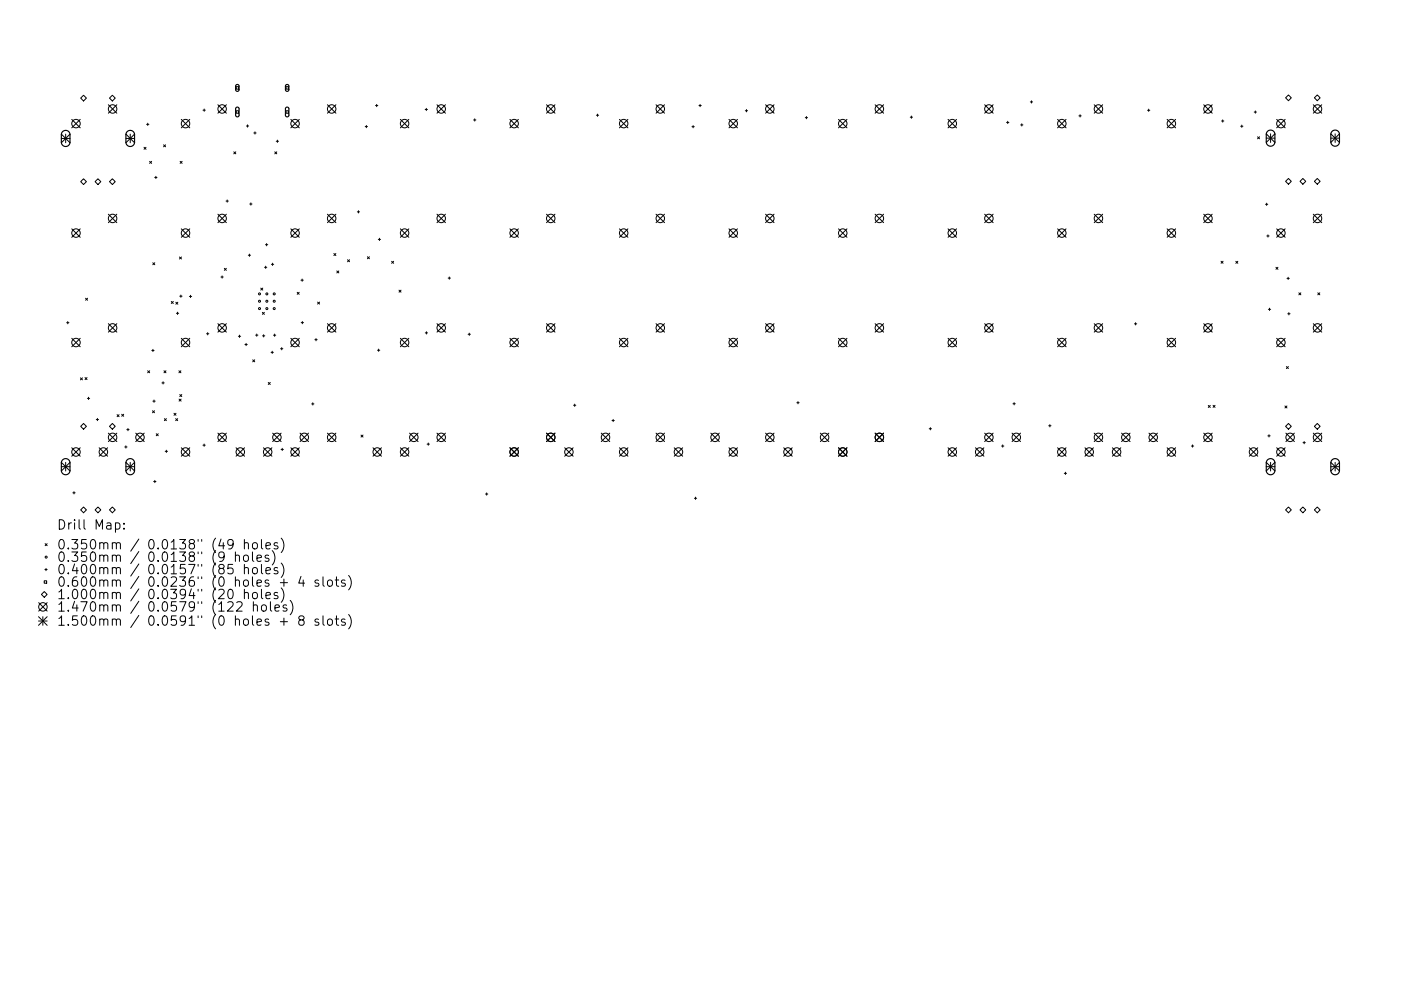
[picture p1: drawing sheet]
<svg xmlns="http://www.w3.org/2000/svg" width="297mm" height="210mm" viewBox="0 0 297 210" stroke-linecap="round" stroke-linejoin="round" font-family="sans-serif">
<defs><g id="words">
<g font-size="2.8">
<text x="12" y="112.4">Drill Map:</text>
<text x="12" y="116.6">0.350mm / 0.0138&quot; (49 holes)</text>
<text x="12" y="119.2">0.350mm / 0.0138&quot; (9 holes)</text>
<text x="12" y="121.8">0.400mm / 0.0157&quot; (85 holes)</text>
<text x="12" y="124.5">0.600mm / 0.0236&quot; (0 holes + 4 slots)</text>
<text x="12" y="127.1">1.000mm / 0.0394&quot; (20 holes)</text>
<text x="12" y="129.8">1.470mm / 0.0579&quot; (122 holes)</text>
<text x="12" y="132.8">1.500mm / 0.0591&quot; (0 holes + 8 slots)</text>
</g>
</g></defs>
<g fill="none" stroke="#000" stroke-width=".21">
<path d="M50.1 18.4h.5v.5h-.5zM60.6 18.4h.5v.5h-.5zM13 28.5l1.8 1.8M13 29.4h1.8M13.9 28.5v1.8M14.8 28.5l-1.8 1.8M15.2 25.3l1.8 1.8M17 25.3l-1.8 1.8M17.1 38.5l.6-.6 .6 .6-.6 .7zM17.7 20.2l.6 .6-.6 .6-.6-.6zM20.2 38.5l.6-.6 .6 .6-.6 .7zM23 22.2l1.8 1.8"/>
<path d="M23.2 38.5l.6-.6 .6 .6-.6 .7zM23.8 20.2l.6 .6-.6 .6-.6-.6zM24.8 22.2l-1.8 1.8M26.7 29.4h1.8M26.7 28.5l1.8 1.8M27.6 28.5v1.8M28.5 28.5l-1.8 1.8M30.5 31.3l.5 .4M31 31.3l-.5 .4M31.1 26.4h.5M31.3 26.1v.5M31.7 34.2l.4 .5"/>
<path d="M32.1 34.2l-.4 .5M32.8 37.6h.5M33 37.4v.5M34.7 30.7l.4 .5M35.1 30.7l-.4 .5M38.2 34.2l.4 .5M38.4 25.3l1.8 1.8M38.6 34.2l-.4 .5M40.2 25.3l-1.8 1.8M43 23.4h.5M43.3 23.1v.5M46.2 22.2l1.8 1.8"/>
<path d="M48 22.2l-1.8 1.8M49.6 32.2l.4 .4M50 32.2l-.4 .4M50.1 23.5h.5v.5h-.5zM52.2 26.7h.5M52.5 26.5v.5M53.8 28.2h.5M54.1 28v.5M58.3 32.2l.4 .4M58.6 30h.5M58.7 32.2l-.4 .4M58.8 29.7v.5"/>
<path d="M60.6 23.5h.5v.5h-.5zM61.7 25.3l1.8 1.8M63.5 25.3l-1.8 1.8M69.4 22.2l1.8 1.8M71.2 22.2l-1.8 1.8M77.4 26.9h.5M77.7 26.6v.5M79.6 22.4h.5M79.9 22.2v.4M84.9 25.3l1.8 1.8M86.7 25.3l-1.8 1.8M90.1 23.2h.5"/>
<path d="M90.4 23v.5M92.6 22.2l1.8 1.8M94.4 22.2l-1.8 1.8M100.4 25.5h.5M100.7 25.2v.5M108.1 25.3l1.8 1.8M109.9 25.3l-1.8 1.8M115.9 22.2l1.8 1.8M117.7 22.2l-1.8 1.8M126.4 24.4h.5M126.7 24.2v.5M131.3 25.3l1.8 1.8"/>
<path d="M133.1 25.3l-1.8 1.8M139.1 22.2l1.8 1.8M140.9 22.2l-1.8 1.8M146.7 26.9h.5M147 26.6v.5M148.2 22.4h.5M148.4 22.2v.4M154.6 25.3l1.8 1.8M156.4 25.3l-1.8 1.8M158 23.5h.5M158.3 23.3v.4M162.3 22.2l1.8 1.8"/>
<path d="M164.1 22.2l-1.8 1.8M170.7 25h.5M171 24.7v.5M177.8 25.3l1.8 1.8M179.6 25.3l-1.8 1.8M185.5 22.2l1.8 1.8M187.3 22.2l-1.8 1.8M193 24.9h.5M193.2 24.6v.5M201 25.3l1.8 1.8M202.8 25.3l-1.8 1.8M208.8 22.2l1.8 1.8"/>
<path d="M210.6 22.2l-1.8 1.8M213.4 26h.5M213.7 25.7v.5M216.4 26.5h.5M216.6 26.3v.4M218.4 21.6h.5M218.7 21.4v.5M224.2 25.3l1.8 1.8M226 25.3l-1.8 1.8M228.8 24.6h.4M229 24.3v.5M232 22.2l1.8 1.8"/>
<path d="M233.8 22.2l-1.8 1.8M243.3 23.4h.5M243.5 23.2v.4M247.5 25.3l1.8 1.8M249.3 25.3l-1.8 1.8M255.2 22.2l1.8 1.8M257 22.2l-1.8 1.8M259 25.7h.5M259.2 25.4v.5M263 26.8h.5M263.3 26.5v.5M265.9 23.8h.5"/>
<path d="M266.2 23.5v.5M266.6 29l.5 .5M267.1 29l-.5 .5M268.5 28.4l1.8 1.8M268.5 29.3h1.8M269.4 28.4v1.8M270.3 28.4l-1.8 1.8M270.7 25.3l1.8 1.8M272.5 25.3l-1.8 1.8M273.2 20.1l.6 .7-.6 .6-.6-.6zM273.2 37.9l.6 .6-.6 .6-.6-.6zM276.2 37.9l.6 .6-.6 .6-.6-.6z"/>
<path d="M278.4 22.2l1.8 1.8M279.3 20.1l.6 .7-.6 .6-.6-.6zM279.3 37.9l.6 .6-.6 .6-.6-.6zM280.2 22.2l-1.8 1.8M282.2 29.3h1.8M282.2 28.4l1.8 1.8M283.1 28.4v1.8M284 28.4l-1.8 1.8M15.2 48.6l1.8 1.7M17 48.6l-1.8 1.7M23 45.4l1.8 1.8M24.8 45.4l-1.8 1.8"/>
<path d="M32.4 55.7l.4 .5M32.8 55.7l-.4 .5M38.1 54.5l.4 .5M38.4 48.6l1.8 1.7M38.5 54.5l-.4 .5M40.2 48.6l-1.8 1.7M46.2 45.4l1.8 1.8M46.8 58.8h.5M47.1 58.5v.5M47.6 56.9l.4 .5M47.9 42.7h.5M48 56.9l-.4 .5"/>
<path d="M48 45.4l-1.8 1.8M48.2 42.4v.5M52.6 54.2h.5M52.9 53.9v.5M52.9 43.3h.5M53.2 43v.5M56.1 56.7h.5M56.3 51.9h.5M56.3 56.5v.5M56.5 51.7v.5M57.5 56.1h.5M57.8 55.8v.5"/>
<path d="M61.7 48.6l1.8 1.7M63.5 48.6l-1.8 1.7M63.8 59.4h.5M64.1 59.2v.5M69.4 45.4l1.8 1.8M70.8 53.8l.4 .4M71.2 53.8l-.4 .4M71.2 45.4l-1.8 1.8M71.4 57.5l.4 .4M71.8 57.5l-.4 .4M73.7 55.1l.4 .4M74.1 55.1l-.4 .4"/>
<path d="M75.8 44.9h.4M76 44.7v.5M77.9 54.5l.4 .4M78.3 54.5l-.4 .4M80.2 50.8h.5M80.4 50.5v.5M83 55.4l.5 .5M83.5 55.4l-.5 .5M84.9 48.6l1.8 1.7M86.7 48.6l-1.8 1.7M92.6 45.4l1.8 1.8M94.4 45.4l-1.8 1.8"/>
<path d="M95 59h.5M95.3 58.8v.4M108.1 48.6l1.8 1.7M109.9 48.6l-1.8 1.7M115.9 45.4l1.8 1.8M117.7 45.4l-1.8 1.8M131.3 48.6l1.8 1.7M133.1 48.6l-1.8 1.7M139.1 45.4l1.8 1.8M140.9 45.4l-1.8 1.8M154.6 48.6l1.8 1.7M156.4 48.6l-1.8 1.7"/>
<path d="M162.3 45.4l1.8 1.8M164.1 45.4l-1.8 1.8M177.8 48.6l1.8 1.7M179.6 48.6l-1.8 1.7M185.5 45.4l1.8 1.8M187.3 45.4l-1.8 1.8M201 48.6l1.8 1.7M202.8 48.6l-1.8 1.7M208.8 45.4l1.8 1.8M210.6 45.4l-1.8 1.8M224.2 48.6l1.8 1.7M226 48.6l-1.8 1.7"/>
<path d="M232 45.4l1.8 1.8M233.8 45.4l-1.8 1.8M247.5 48.6l1.8 1.7M249.3 48.6l-1.8 1.7M255.2 45.4l1.8 1.8M257 45.4l-1.8 1.8M258.9 55.4l.4 .5M259.3 55.4l-.4 .5M262 55.4l.4 .5M262.4 55.4l-.4 .5M268.3 43.3h.5M268.6 43.1v.5"/>
<path d="M268.6 50.1h.5M268.8 49.8v.5M270.5 56.7l.5 .4M270.7 48.6l1.8 1.7M271 56.7l-.5 .4M272.5 48.6l-1.8 1.7M272.9 59.1h.5M273.1 58.8v.5M278.4 45.4l1.8 1.8M280.2 45.4l-1.8 1.8M14.1 68.5h.5M14.4 68.2v.5"/>
<path d="M15.2 71.8l1.8 1.8M17 71.8l-1.8 1.8M18.1 63.3l.5 .4M18.6 63.3l-.5 .4M23 68.7l1.8 1.8M24.8 68.7l-1.8 1.8M31.3 78.7l.4 .4M31.7 78.7l-.4 .4M32.2 74.4h.5M32.4 74.1v.5M34.8 78.7l.4 .4M35.2 78.7l-.4 .4"/>
<path d="M36.3 64l.4 .4M36.7 64l-.4 .4M37.3 64.1l.4 .4M37.4 66.5h.5M37.6 66.2v.5M37.7 64.1l-.4 .4M37.9 78.7l.5 .4M38.1 62.8h.5M38.4 62.6v.5M38.4 78.7l-.5 .4M38.4 71.8l1.8 1.8M40.1 62.9h.5"/>
<path d="M40.2 71.8l-1.8 1.8M40.4 62.6v.5M43.8 70.8h.5M44 70.6v.5M46.2 68.7l1.8 1.8M48 68.7l-1.8 1.8M50.5 71.3h.5M50.8 71.1v.5M51.9 73.1h.5M52.2 72.9v.4M53.6 76.3l.4 .5M54 76.3l-.4 .5"/>
<path d="M54.2 71.1h.5M54.4 70.9v.4M55.3 61.1l.4 .5M55.6 66.3l.5 .4M55.7 71.3h.4M55.7 61.1l-.4 .5M55.9 71v.5M56.1 66.3l-.5 .4M57.5 74.8h.5M57.7 74.5v.5M58 71.1h.5M58.2 70.9v.5"/>
<path d="M59.5 74h.5M59.7 73.7v.5M61.7 71.8l1.8 1.8M63 62l.4 .4M63.4 62l-.4 .4M63.5 71.8l-1.8 1.8M63.9 68.5h.5M64.1 68.2v.5M66.8 72.1h.4M67 71.8v.5M67.3 64.1l.5 .4M67.8 64.1l-.5 .4"/>
<path d="M69.4 68.7l1.8 1.8M71.2 68.7l-1.8 1.8M80 74.3h.5M80.3 74.1v.5M84.6 61.6l.4 .4M84.9 71.8l1.8 1.8M85 61.6l-.4 .4M86.7 71.8l-1.8 1.8M90.2 70.6h.5M90.4 70.4v.5M92.6 68.7l1.8 1.8M94.4 68.7l-1.8 1.8"/>
<path d="M99.2 70.9h.5M99.5 70.7v.5M108.1 71.8l1.8 1.8M109.9 71.8l-1.8 1.8M115.9 68.7l1.8 1.8M117.7 68.7l-1.8 1.8M131.3 71.8l1.8 1.8M133.1 71.8l-1.8 1.8M139.1 68.7l1.8 1.8M140.9 68.7l-1.8 1.8M154.6 71.8l1.8 1.8M156.4 71.8l-1.8 1.8"/>
<path d="M162.3 68.7l1.8 1.8M164.1 68.7l-1.8 1.8M177.8 71.8l1.8 1.8M179.6 71.8l-1.8 1.8M185.5 68.7l1.8 1.8M187.3 68.7l-1.8 1.8M201 71.8l1.8 1.8M202.8 71.8l-1.8 1.8M208.8 68.7l1.8 1.8M210.6 68.7l-1.8 1.8M224.2 71.8l1.8 1.8M226 71.8l-1.8 1.8"/>
<path d="M232 68.7l1.8 1.8M233.8 68.7l-1.8 1.8M240.5 68.7h.5M240.8 68.5v.5M247.5 71.8l1.8 1.8M249.3 71.8l-1.8 1.8M255.2 68.7l1.8 1.8M257 68.7l-1.8 1.8M268.9 65.6h.5M269.2 65.4v.5M270.7 71.8l1.8 1.8M272.5 71.8l-1.8 1.8"/>
<path d="M272.7 77.8l.5 .4M273 66.6h.5M273.2 77.8l-.5 .4M273.3 66.3v.5M275.4 62.1l.4 .5M275.8 62.1l-.4 .5M278.4 68.7l1.8 1.8M279.4 62.1l.4 .5M279.8 62.1l-.4 .5M280.2 68.7l-1.8 1.8M13 98.1l1.8 1.8M13 99h1.8"/>
<path d="M13.9 98.1v1.8M14.8 98.1l-1.8 1.8M15.2 95l1.8 1.8M17 95l-1.8 1.8M17.1 80.2l.4 .4M17.1 90.5l.6-.7 .6 .7-.6 .6zM17.5 80.2l-.4 .4M18 80.1l.5 .4M18.5 80.1l-.5 .4M18.5 84.5h.5M18.8 84.3v.5M20.4 89h.5"/>
<path d="M20.7 88.8v.5M21 95l1.8 1.8M22.8 95l-1.8 1.8M23 91.9l1.8 1.8M23.2 90.5l.6-.7 .6 .7-.6 .6zM24.8 91.9l-1.8 1.8M24.8 88l.5 .4M25.3 88l-.5 .4M25.8 87.9l.4 .4M26.2 87.9l-.4 .4M26.4 94.8h.5M26.7 94.6v.5"/>
<path d="M26.7 99h1.8M26.7 98.1l1.8 1.8M26.9 91.1h.5M27.1 90.9v.5M27.6 98.1v1.8M28.5 98.1l-1.8 1.8M28.8 91.9l1.8 1.8M30.6 91.9l-1.8 1.8M32.3 87.1l.5 .5M32.4 85.1h.5M32.7 84.9v.5M32.8 87.1l-.5 .5"/>
<path d="M33.1 92l.5 .5M33.6 92l-.5 .5M34.3 81.2h.5M34.6 81v.5M34.8 88.8l.5 .4M35 95.8h.5M35.3 95.5v.5M35.3 88.8l-.5 .4M36.9 87.7l.4 .4M37.2 88.8l.5 .4M37.3 87.7l-.4 .4M37.7 88.8l-.5 .4"/>
<path d="M38 84.7l.4 .4M38.1 83.7l.4 .4M38.4 84.7l-.4 .4M38.4 95l1.8 1.8M38.5 83.7l-.4 .4M40.2 95l-1.8 1.8M43 94.5h.5M43.3 94.2v.5M46.2 91.9l1.8 1.8M48 91.9l-1.8 1.8M50 95l1.8 1.8M51.8 95l-1.8 1.8"/>
<path d="M55.9 95l1.8 1.8M56.9 81.1l.4 .5M57.3 81.1l-.4 .5M57.7 95l-1.8 1.8M57.8 91.9l1.8 1.8M59.6 95.4h.5M59.6 91.9l-1.8 1.8M59.8 95.1v.5M61.7 95l1.8 1.8M63.5 95l-1.8 1.8M63.6 91.9l1.8 1.8M65.4 91.9l-1.8 1.8"/>
<path d="M66.1 85.7h.5M66.3 85.5v.4M69.4 91.9l1.8 1.8M71.2 91.9l-1.8 1.8M76.5 92.3l.5 .4M77 92.3l-.5 .4M79.1 95l1.8 1.8M80.9 95l-1.8 1.8M84.9 95l1.8 1.8M86.7 95l-1.8 1.8M86.8 91.9l1.8 1.8M88.6 91.9l-1.8 1.8"/>
<path d="M90.6 94.2h.4M90.8 94v.5M92.6 91.9l1.8 1.8M94.4 91.9l-1.8 1.8M108.1 95l1.8 1.8M109.9 95l-1.8 1.8M115.9 91.9l1.8 1.8M117.7 91.9l-1.8 1.8M119.7 95l1.8 1.8M121.5 95l-1.8 1.8M121.6 86h.5M121.8 85.7v.5"/>
<path d="M127.5 91.9l1.8 1.8M129.3 91.9l-1.8 1.8M129.8 89.2h.4M130 89v.5M131.3 95l1.8 1.8M133.1 95l-1.8 1.8M139.1 91.9l1.8 1.8M140.9 91.9l-1.8 1.8M142.9 95l1.8 1.8M144.7 95l-1.8 1.8M150.7 91.9l1.8 1.8M152.5 91.9l-1.8 1.8"/>
<path d="M154.6 95l1.8 1.8M156.4 95l-1.8 1.8M162.3 91.9l1.8 1.8M164.1 91.9l-1.8 1.8M166.2 95l1.8 1.8M168 95l-1.8 1.8M168.9 85.4h.5M169.2 85.2v.5M173.9 91.9l1.8 1.8M175.7 91.9l-1.8 1.8M177.8 95l1.8 1.8M179.6 95l-1.8 1.8"/>
<path d="M185.5 91.9l1.8 1.8M187.3 91.9l-1.8 1.8M197 91h.5M197.3 90.7v.5M201 95l1.8 1.8M202.8 95l-1.8 1.8M206.8 95l1.8 1.8M208.6 95l-1.8 1.8M208.8 91.9l1.8 1.8M210.6 91.9l-1.8 1.8M212.3 94.6h.5M212.6 94.4v.5"/>
<path d="M214.6 91.9l1.8 1.8M214.8 85.7h.5M215 85.4v.5M216.4 91.9l-1.8 1.8M222.3 90.3h.5M222.6 90.1v.5M224.2 95l1.8 1.8M226 95l-1.8 1.8M230 95l1.8 1.8M231.8 95l-1.8 1.8M232 91.9l1.8 1.8M233.8 91.9l-1.8 1.8"/>
<path d="M235.8 95l1.8 1.8M237.6 95l-1.8 1.8M237.8 91.9l1.8 1.8M239.6 91.9l-1.8 1.8M243.6 91.9l1.8 1.8M245.4 91.9l-1.8 1.8M247.5 95l1.8 1.8M249.3 95l-1.8 1.8M252.6 94.6h.5M252.8 94.4v.5M255.2 91.9l1.8 1.8M256.2 86l.4 .4"/>
<path d="M256.6 86l-.4 .4M257 91.9l-1.8 1.8M257.2 86l.4 .4M257.6 86l-.4 .4M264.9 95l1.8 1.8M266.7 95l-1.8 1.8M268.5 99h1.8M268.5 98.1l1.8 1.8M268.8 92.5h.5M269.1 92.2v.5M269.4 98.1v1.8M270.3 98.1l-1.8 1.8"/>
<path d="M270.7 95l1.8 1.8M272.4 86.1l.5 .5M272.5 95l-1.8 1.8M272.6 91.9l1.8 1.8M272.9 86.1l-.5 .5M273.2 89.8l.6 .7-.6 .6-.6-.6zM274.4 91.9l-1.8 1.8M276.3 93.9h.5M276.5 93.7v.5M278.4 91.9l1.8 1.8M279.3 89.8l.6 .7-.6 .6-.6-.6zM280.2 91.9l-1.8 1.8"/>
<path d="M282.2 99h1.8M282.2 98.1l1.8 1.8M283.1 98.1v1.8M284 98.1l-1.8 1.8M9.6 115.3l.4 .5M10 115.3l-.4 .5M15.4 104.6h.5M15.7 104.3v.5M17.7 107.6l.6 .6-.6 .6-.6-.6zM20.8 107.6l.6 .6-.6 .6-.6-.6zM23.8 107.6l.6 .6-.6 .6-.6-.6zM24.5 111l.6-.1 .3 .4v.6l-.2 .3h-.7"/>
<path d="M26.3 112.1v.2M26.3 111v.2M32.6 102.2h.5M32.8 101.9v.5M49.3 119.7h-.9l-.1 1 .3-.2 .6 .1 .2 .3-.1 .7-.2 .1h-.5l-.3-.1M49.4 115.3l-.3 .4-.6-.1-.2-.3v-.5l.2-.2 .6-.1 .2 .2a1.32 1.32 0 0 1-.4 1.8h-.4M49.9 118a.5 .5 0 0 1 .9 .1v1M49.9 117.1v2M51.7 118a.54 .54 0 0 1 .6-.2 .54 .54 0 0 1 .4 .4v.5a.54 .54 0 0 1-.6 .4 .54 .54 0 0 1-.5-.4zM51.8 115.3a.5 .5 0 0 1 .9 .1v1.1M51.8 114.5v2M51.8 119.7v2"/>
<path d="M53.5 117.1v1.7l.3 .3M53.6 115.3a.54 .54 0 0 1 .6-.2 .54 .54 0 0 1 .4 .4v.6a.54 .54 0 0 1-.5 .4 .54 .54 0 0 1-.6-.4zM54.5 118.4l.9-.2-.1-.3-.5-.1-.3 .3 .1 .9h.7M55.4 114.5v1.7l.3 .3M55.4 119.7v1.8l.3 .2M56.4 115.8l.9-.2-.1-.4-.5-.1-.3 .3 .1 1h.7M57 117.9l-.5-.1-.3 .3 .1 .2 .7 .2v.5h-.8M57.7 116.8a2.29 2.29 0 0 1 0 3.1M58.9 115.2l-.5-.1-.3 .3 .1 .3 .7 .2v.5h-.8M59.6 114.2a2.29 2.29 0 0 1 0 3M59.6 119.5a2.29 2.29 0 0 1 0 3M102.9 104.8h.5"/>
<path d="M103.2 104.6v.5M147.2 105.7h.5M147.5 105.5v.5M225.6 100.4h.5M225.9 100.2v.5M273.2 107.6l.6 .6-.6 .6-.6-.6zM276.2 107.6l.6 .6-.6 .6-.6-.6zM279.3 107.6l.6 .6-.6 .6-.6-.6zM8.2 130.8l1.8 1.9M8.2 131.8h1.8M8.2 127.9l1.8 1.8M8.8 126.1l.6-.6 .6 .6-.6 .6z"/>
<path d="M9.1 130.8v1.9M9.4 123.2h.5v.5h-.5zM9.5 120.8h.5M9.8 120.6v.5M10 127.9l-1.8 1.8M10 130.8l-1.8 1.9M48.5 125.2l.5-.2a1.25 1.25 0 0 1 0 2l-.4-.1-.2-.3-.1-.8zM50.2 127.9l.3-.2h.5l.2 .2 .1 .3-.1 .3-1.1 1.2h1.2M51.8 120.6a.5 .5 0 0 1 .9 .1v1M51.8 125.9a.5 .5 0 0 1 .9 .1v1M51.8 125v2M53.6 120.6a.54 .54 0 0 1 .6-.2 .54 .54 0 0 1 .4 .4v.6a.54 .54 0 0 1-.5 .4 .54 .54 0 0 1-.6-.4z"/>
<path d="M53.6 125.9a.54 .54 0 0 1 .6-.2 .54 .54 0 0 1 .4 .4v.5a.54 .54 0 0 1-.5 .4 .54 .54 0 0 1-.6-.4zM53.7 128.5a.5 .5 0 0 1 .9 .1v1.1M53.7 127.7v2M55.4 125v1.7l.3 .3M55.5 128.5a.54 .54 0 0 1 .6-.2 .54 .54 0 0 1 .4 .4v.6a.54 .54 0 0 1-.5 .4 .54 .54 0 0 1-.6-.4zM56.4 121.1l.9-.2-.1-.4-.5-.1-.3 .3 .1 1h.7M56.4 126.4l.9-.2-.1-.4-.5-.1-.3 .3 .1 .9h.7M57.3 127.7v1.7l.3 .3M58.3 129l.9-.2-.1-.4-.5-.1-.3 .3 .1 1h.7M58.9 120.5l-.5-.1-.3 .3 .1 .3 .7 .2v.5h-.8M58.9 125.8l-.5-.1-.3 .3 .1 .3 .7 .2v.4h-.8M59.4 123.6h1.6"/>
<path d="M59.4 131.9h1.6M59.6 124.7a2.29 2.29 0 0 1 0 3.1M60.2 122.9v1.5M60.2 131.1v1.6M60.8 128.4l-.5-.1-.3 .3 .1 .3 .7 .2v.5h-.8M61.5 127.4a2.29 2.29 0 0 1 0 3M63.7 131.5l-.4-.4 .1-.2 .3-.2 .6 .1 .2 .2-.1 .3-.9 .3-.2 .3 .1 .6 .3 .2 .6-.1 .2-.3-.1-.6-.3-.2M63.8 122.3l-.5 1.4h1.3M64.3 123.1v1.3M67.5 123.1h-.4l-.3 .2 .1 .3 .6 .2v.5h-.7M67.5 131.4l-.4-.1-.3 .3 .1 .3 .6 .2v.5h-.7M68.5 122.4v1.7l.3 .3"/>
<path d="M68.5 130.7v1.7l.3 .3M69.5 123.2a.54 .54 0 0 1 .6-.2 .54 .54 0 0 1 .4 .4l-.1 .8a.54 .54 0 0 1-.5 .2 .54 .54 0 0 1-.5-.4zM69.6 131.4a.54 .54 0 0 1 .9 .3v.6a.54 .54 0 0 1-.5 .4 .54 .54 0 0 1-.6-.4v-.6zM71.1 123.1h.7M71.1 131.3h.7M71.3 122.4v1.7l.1 .2 .4 .1M71.3 130.7v1.7l.1 .2 .4 .1M73.1 123.1h-.4l-.3 .2 .1 .3 .6 .2v.5h-.7M73.1 131.4l-.4-.1-.3 .3 .1 .3 .6 .2v.5h-.7M73.9 122.1a2.29 2.29 0 0 1 0 3M73.9 130.4a2.29 2.29 0 0 1 0 3"/>
<circle cx="16.1" cy="26.2" r=".9"/>
<circle cx="23.9" cy="23.1" r=".9"/>
<circle cx="39.3" cy="26.2" r=".9"/>
<circle cx="47.1" cy="23.1" r=".9"/>
<circle cx="62.6" cy="26.2" r=".9"/>
<circle cx="70.3" cy="23.1" r=".9"/>
<circle cx="85.8" cy="26.2" r=".9"/>
<circle cx="93.5" cy="23.1" r=".9"/>
<circle cx="109" cy="26.2" r=".9"/>
<circle cx="116.8" cy="23.1" r=".9"/>
<circle cx="132.2" cy="26.2" r=".9"/>
<circle cx="140" cy="23.1" r=".9"/>
<circle cx="155.5" cy="26.2" r=".9"/>
<circle cx="163.2" cy="23.1" r=".9"/>
<circle cx="178.7" cy="26.2" r=".9"/>
<circle cx="186.4" cy="23.1" r=".9"/>
<circle cx="201.9" cy="26.2" r=".9"/>
<circle cx="209.7" cy="23.1" r=".9"/>
<circle cx="225.1" cy="26.2" r=".9"/>
<circle cx="232.9" cy="23.1" r=".9"/>
<circle cx="248.4" cy="26.2" r=".9"/>
<circle cx="256.1" cy="23.1" r=".9"/>
<circle cx="271.6" cy="26.2" r=".9"/>
<circle cx="279.3" cy="23.1" r=".9"/>
<circle cx="16.1" cy="49.5" r=".9"/>
<circle cx="23.9" cy="46.3" r=".9"/>
<circle cx="39.3" cy="49.5" r=".9"/>
<circle cx="47.1" cy="46.3" r=".9"/>
<circle cx="62.6" cy="49.5" r=".9"/>
<circle cx="70.3" cy="46.3" r=".9"/>
<circle cx="85.8" cy="49.5" r=".9"/>
<circle cx="93.5" cy="46.3" r=".9"/>
<circle cx="109" cy="49.5" r=".9"/>
<circle cx="116.8" cy="46.3" r=".9"/>
<circle cx="132.2" cy="49.5" r=".9"/>
<circle cx="140" cy="46.3" r=".9"/>
<circle cx="155.5" cy="49.5" r=".9"/>
<circle cx="163.2" cy="46.3" r=".9"/>
<circle cx="178.7" cy="49.5" r=".9"/>
<circle cx="186.4" cy="46.3" r=".9"/>
<circle cx="201.9" cy="49.5" r=".9"/>
<circle cx="209.7" cy="46.3" r=".9"/>
<circle cx="225.1" cy="49.5" r=".9"/>
<circle cx="232.9" cy="46.3" r=".9"/>
<circle cx="248.4" cy="49.5" r=".9"/>
<circle cx="256.1" cy="46.3" r=".9"/>
<circle cx="271.6" cy="49.5" r=".9"/>
<circle cx="279.3" cy="46.3" r=".9"/>
<circle cx="16.1" cy="72.7" r=".9"/>
<circle cx="23.9" cy="69.6" r=".9"/>
<circle cx="39.3" cy="72.7" r=".9"/>
<circle cx="47.1" cy="69.6" r=".9"/>
<circle cx="55" cy="63.9" r=".21"/>
<circle cx="55" cy="62.4" r=".21"/>
<circle cx="55" cy="65.5" r=".21"/>
<circle cx="56.6" cy="63.9" r=".21"/>
<circle cx="56.6" cy="62.4" r=".21"/>
<circle cx="56.6" cy="65.5" r=".21"/>
<circle cx="58.1" cy="63.9" r=".21"/>
<circle cx="58.1" cy="62.4" r=".21"/>
<circle cx="58.1" cy="65.5" r=".21"/>
<circle cx="62.6" cy="72.7" r=".9"/>
<circle cx="70.3" cy="69.6" r=".9"/>
<circle cx="85.8" cy="72.7" r=".9"/>
<circle cx="93.5" cy="69.6" r=".9"/>
<circle cx="109" cy="72.7" r=".9"/>
<circle cx="116.8" cy="69.6" r=".9"/>
<circle cx="132.2" cy="72.7" r=".9"/>
<circle cx="140" cy="69.6" r=".9"/>
<circle cx="155.5" cy="72.7" r=".9"/>
<circle cx="163.2" cy="69.6" r=".9"/>
<circle cx="178.7" cy="72.7" r=".9"/>
<circle cx="186.4" cy="69.6" r=".9"/>
<circle cx="201.9" cy="72.7" r=".9"/>
<circle cx="209.7" cy="69.6" r=".9"/>
<circle cx="225.1" cy="72.7" r=".9"/>
<circle cx="232.9" cy="69.6" r=".9"/>
<circle cx="248.4" cy="72.7" r=".9"/>
<circle cx="256.1" cy="69.6" r=".9"/>
<circle cx="271.6" cy="72.7" r=".9"/>
<circle cx="279.3" cy="69.6" r=".9"/>
<circle cx="16.1" cy="95.9" r=".9"/>
<circle cx="21.9" cy="95.9" r=".9"/>
<circle cx="23.9" cy="92.8" r=".9"/>
<circle cx="29.7" cy="92.8" r=".9"/>
<circle cx="39.3" cy="95.9" r=".9"/>
<circle cx="47.1" cy="92.8" r=".9"/>
<circle cx="50.9" cy="95.9" r=".9"/>
<circle cx="56.8" cy="95.9" r=".9"/>
<circle cx="58.7" cy="92.8" r=".9"/>
<circle cx="62.6" cy="95.9" r=".9"/>
<circle cx="64.5" cy="92.8" r=".9"/>
<circle cx="70.3" cy="92.8" r=".9"/>
<circle cx="80" cy="95.9" r=".9"/>
<circle cx="85.8" cy="95.9" r=".9"/>
<circle cx="87.7" cy="92.8" r=".9"/>
<circle cx="93.5" cy="92.8" r=".9"/>
<circle cx="109" cy="95.9" r=".9"/>
<circle cx="116.8" cy="92.8" r=".9"/>
<circle cx="120.6" cy="95.9" r=".9"/>
<circle cx="128.4" cy="92.8" r=".9"/>
<circle cx="132.2" cy="95.9" r=".9"/>
<circle cx="140" cy="92.8" r=".9"/>
<circle cx="143.8" cy="95.9" r=".9"/>
<circle cx="151.6" cy="92.8" r=".9"/>
<circle cx="155.5" cy="95.9" r=".9"/>
<circle cx="163.2" cy="92.8" r=".9"/>
<circle cx="167.1" cy="95.9" r=".9"/>
<circle cx="174.8" cy="92.8" r=".9"/>
<circle cx="178.7" cy="95.9" r=".9"/>
<circle cx="186.4" cy="92.8" r=".9"/>
<circle cx="201.9" cy="95.9" r=".9"/>
<circle cx="207.7" cy="95.9" r=".9"/>
<circle cx="209.7" cy="92.8" r=".9"/>
<circle cx="215.5" cy="92.8" r=".9"/>
<circle cx="225.1" cy="95.9" r=".9"/>
<circle cx="230.9" cy="95.9" r=".9"/>
<circle cx="232.9" cy="92.8" r=".9"/>
<circle cx="236.7" cy="95.9" r=".9"/>
<circle cx="238.7" cy="92.8" r=".9"/>
<circle cx="244.5" cy="92.8" r=".9"/>
<circle cx="248.4" cy="95.9" r=".9"/>
<circle cx="256.1" cy="92.8" r=".9"/>
<circle cx="265.8" cy="95.9" r=".9"/>
<circle cx="271.6" cy="95.9" r=".9"/>
<circle cx="273.5" cy="92.8" r=".9"/>
<circle cx="279.3" cy="92.8" r=".9"/>
<circle cx="9.8" cy="118.2" r=".21"/>
<circle cx="9.1" cy="128.8" r=".9"/>
</g>
<path d="M50.1 18l.3-.1 .3 .3v.9l-.3 .3-.3-.1-.1-.2zM60.6 18l.4-.1 .2 .3v.9l-.2 .3-.3-.1-.2-.2zM13.3 27.9a.92 .92 0 0 1 1-.2 .92 .92 0 0 1 .5 .9v1.6a.92 .92 0 0 1-.9 .9 .92 .92 0 0 1-.9-.9v-1.7zM27 27.9a.92 .92 0 0 1 1-.2 .92 .92 0 0 1 .5 .9v1.6a.92 .92 0 0 1-.9 .9 .92 .92 0 0 1-.9-.9v-1.7zM50.1 22.8l.3-.1 .3 .3v1.5l-.3 .3-.3-.1-.1-.2zM60.6 22.8l.4-.1 .2 .3v1.5l-.3 .3-.2-.1-.2-.2zM268.7 27.9a.92 .92 0 0 1 1-.2 .92 .92 0 0 1 .6 .8v1.6a.92 .92 0 0 1-.9 .9 .92 .92 0 0 1-.9-.9v-1.7zM282.4 27.9a.92 .92 0 0 1 1-.2 .92 .92 0 0 1 .6 .8v1.6a.92 .92 0 0 1-.9 .9 .92 .92 0 0 1-.9-.9v-1.7zM13.3 97.6a.92 .92 0 0 1 1-.2 .92 .92 0 0 1 .5 .8v1.6a.92 .92 0 0 1-.9 .9 .92 .92 0 0 1-.9-.9v-1.7zM27 97.6a.92 .92 0 0 1 1-.2 .92 .92 0 0 1 .5 .8v1.6a.92 .92 0 0 1-.9 .9 .92 .92 0 0 1-.9-.9v-1.7zM268.7 97.6a.92 .92 0 0 1 1-.2 .92 .92 0 0 1 .6 .8v1.6a.92 .92 0 0 1-.9 .9 .92 .92 0 0 1-.9-.9v-1.7zM282.4 97.6a.92 .92 0 0 1 1-.2 .92 .92 0 0 1 .6 .8v1.6a.92 .92 0 0 1-.9 .9 .92 .92 0 0 1-.9-.9v-1.7z" fill="none" stroke="#000" stroke-width=".24"/>
<use href="#words"/>
</svg>
